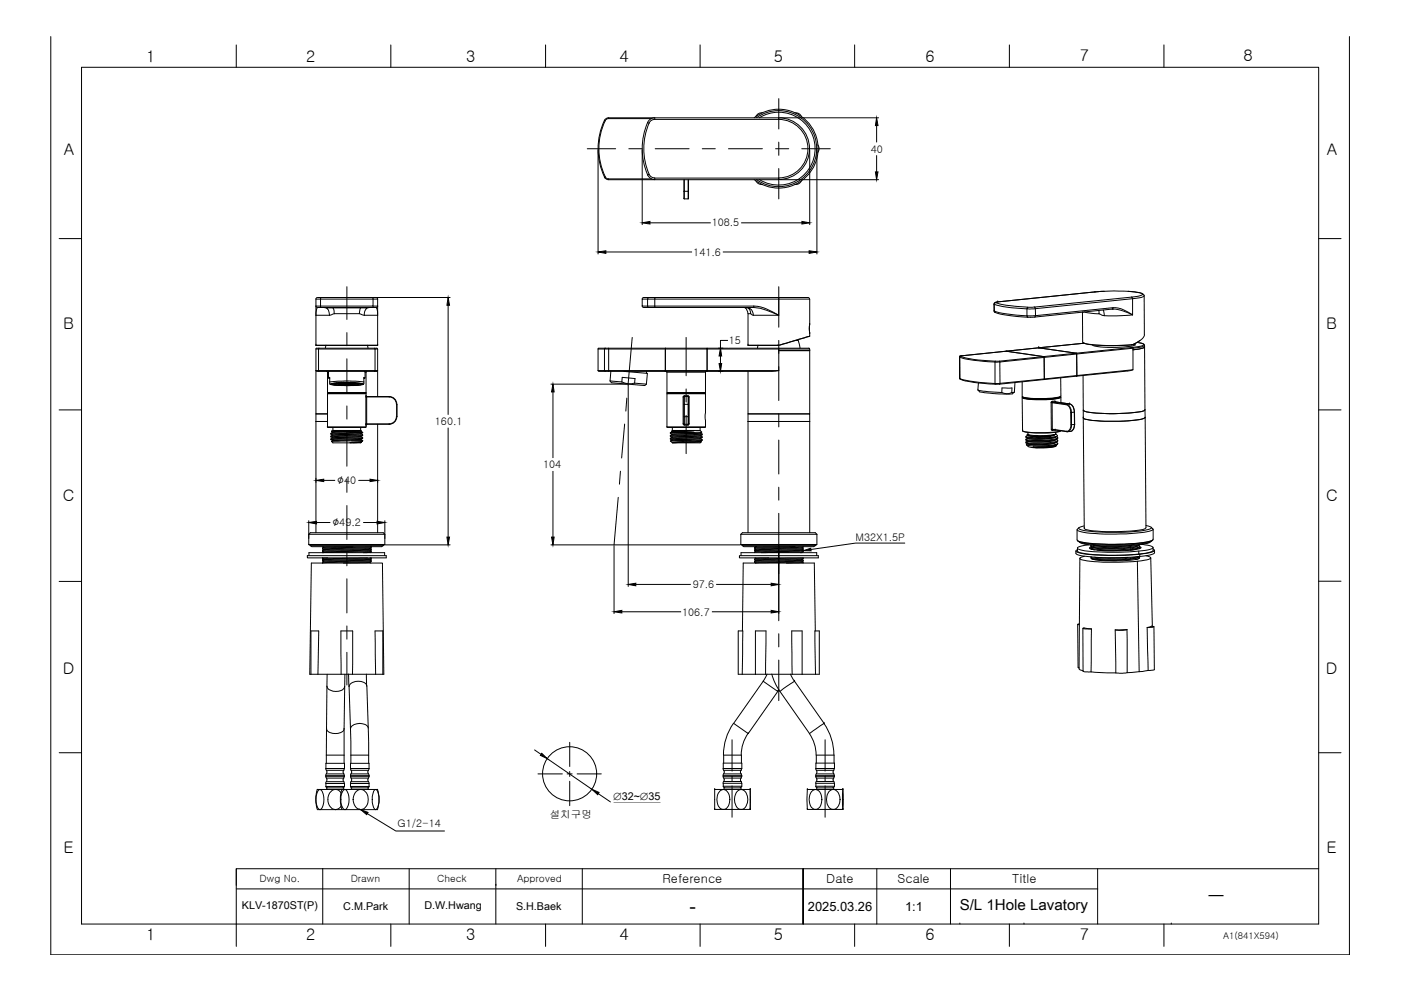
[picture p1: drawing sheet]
<svg xmlns="http://www.w3.org/2000/svg" width="297mm" height="210mm" viewBox="0 0 297 210" stroke-linecap="round" stroke-linejoin="round" font-family="sans-serif">
<defs><g id="words">
<text font-size="5.4" x="255.6" y="191.8">-</text>
<text font-size="4.1" x="146.2" y="193.7">-</text>
<g font-size="3.4">
<text x="31" y="13.1">1</text>
<text x="64.9" y="13.1">2</text>
<text x="98.8" y="13.1">3</text>
<text x="131.3" y="13.1">4</text>
<text x="164.1" y="13.1">5</text>
<text x="196.2" y="13.1">6</text>
<text x="228.9" y="13">7</text>
<text x="263.6" y="13">8</text>
<text x="13.5" y="32.9">A</text>
<text x="281.3" y="32.9">A</text>
<text x="13.4" y="69.8">B</text>
<text x="281.2" y="69.8">B</text>
<text x="13.3" y="106.1">C</text>
<text x="281.2" y="106.1">C</text>
<text x="13.3" y="142.9">D</text>
<text x="281.1" y="142.9">D</text>
<text x="13.4" y="180.9">E</text>
<text x="281.3" y="180.9">E</text>
<text x="31" y="199.4">1</text>
<text x="64.9" y="199.4">2</text>
<text x="98.8" y="199.4">3</text>
<text x="131.3" y="199.4">4</text>
<text x="164.1" y="199.4">5</text>
<text x="196.2" y="199.4">6</text>
<text x="228.9" y="199.2">7</text>
</g>
<text font-size="3.2" x="203.5" y="193">S/L 1Hole Lavatory</text>
<g font-size="2.7">
<text x="140.5" y="187.3">Reference</text>
<text x="175.2" y="187.3">Date</text>
<text x="190.3" y="187.3">Scale</text>
<text x="214.6" y="187.3">Title</text>
<text x="171.3" y="193.2">2025.03.26</text>
<text x="191.9" y="193.2">1:1</text>
</g>
<g font-size="2.5">
<text x="71.5" y="102.7">∅</text>
<text x="70.5" y="111.6">∅</text>
</g>
<g font-size="2.3">
<text x="130" y="169.6">∅32~∅35</text>
<text x="51.3" y="192.7">KLV-1870ST(P)</text>
<text x="72.8" y="193">C.M.Park</text>
<text x="90" y="192.7">D.W.Hwang</text>
<text x="109.4" y="193">S.H.Baek</text>
</g>
<g font-size="2.2">
<text x="184.6" y="32.3">40</text>
<text x="150.9" y="48">108.5</text>
<text x="147" y="54.2">141.6</text>
<text x="154.5" y="73">15</text>
<text x="92.2" y="90.1">160.1</text>
<text x="115.2" y="99.3">104</text>
<text x="73" y="102.7">40</text>
<text x="71.9" y="111.6">49.2</text>
<text x="181.4" y="114.7">M32X1.5P</text>
<text x="146.9" y="124.7">97.6</text>
<text x="144.6" y="130.5">106.7</text>
<text x="116.6" y="173.5">설치구멍</text>
<text x="84.3" y="175.3">G1/2-14</text>
</g>
<g font-size="2.1">
<text x="55" y="186.9">Dwg No.</text>
<text x="74.4" y="187.1">Drawn</text>
<text x="92.7" y="187.1">Check</text>
<text x="109.6" y="187">Approved</text>
</g>
<text font-size="2" x="259.3" y="199.1">A1(841X594)</text>
</g></defs>
<!-- layer: 0 -->
<g fill="none" stroke="#000" stroke-width=".21">
<path d="M128.1 37.5l.4 .4 .5 .2M128.3 37.5l.2 .2 .5 .2M128.3 37.4a13.7 13.7 0 0 1 0-11.8h-.1a13.8 13.8 0 0 0 0 11.9h.1M129 25.1l-.5 .3-.2 .2M129 25l-.5 .1-.4 .4M137.3 37.1l.3-.2a1.29 1.29 0 0 0 1.2 .8M137.3 26l.3 .1M137.6 26.1a13.6 13.6 0 0 0 0 10.8M138.1 37.9h-9.1v.2h9.8M138.8 25.3a1.29 1.29 0 0 0-1.2 .8M138.8 25.3v-.3a2 2 0 0 0-1.9 1.9 13.7 13.7 0 0 0 .6 10.5 1.63 1.63 0 0 0 1.3 .7M138.8 37.8v.3"/>
<path d="M138.8 37.8h26.3M138.8 25.3h26.3M145 38.1v4M145.1 38.1v2.5h.8v1.6M145.9 38.1l.1 2.5M146 38.1v4M159.9 25a8.4 8.4 0 0 1 11.3 .8 8.4 8.4 0 0 1 0 11.4 8.4 8.4 0 0 1-11.3 .9M160.3 38.3a1.29 1.29 0 0 0 1.3 .8M160.4 25a8.1 8.1 0 0 1 12.8 6.5 8.1 8.1 0 0 1-12.8 6.6M161 25a7.7 7.7 0 0 1 11.8 6.5 7.7 7.7 0 0 1-11.8 6.6M161.6 23.9a1.29 1.29 0 0 0-1.3 .8M165.1 25.3a6.2 6.2 0 0 1 6.2 6.2 6.2 6.2 0 0 1-6.2 6.2"/>
<path d="M165.1 25a6.5 6.5 0 0 1 6.5 6.5 6.5 6.5 0 0 1-6.5 6.6M165.1 25h-36.1v.1h9.1M165.1 37.8v.3h-26.3M165.1 25v.3M168.5 23.9a1.29 1.29 0 0 1 1.4 .8M169.9 38.3a1.29 1.29 0 0 1-1.4 .8M173.4 30.7a1.29 1.29 0 0 1 0 1.6M145 42.1l.1 .1M145 40.6l.1 1.6M145.1 42.2h.8M146 42.1l-.1 .1M67 78.5l.1 .2"/>
<path d="M67 78.6v9.2h2.4h-2.4v25.1M67 64.9l.3 .3h12.5l.3-.3M67 63.4l.3-.3h12.4l.4 .3M67 73.2h13.1M67 73.2h.1M67 64.9v1.9M67 64.9h1M67 78.6h13.1M67 74h13.1v10.1M67 63.4v1.5M67 66.8v6.4M67 74v4.6"/>
<path d="M67 66.8h2.9M67.2 78.7h12.7M67.3 65.2l-.3 1.6M67.6 73.8h12.3l.1 .2M67.6 73.8h-.5l-.1 .2M67.6 73.8v4.9M68 64.9l.1 .3M68.1 63.1l-.1 .3h-1M68.6 65.2l.7 .2 1.3-.1M69.1 73.2l-.1 .6M69.3 78.7l.1 .2M69.4 65.2l-.1 .2 .3 .3 .3 1.1"/>
<path d="M69.5 65.2v.1M69.7 78.9h-.3v4.3M69.8 78.7l-.1 .1v1.3M70.6 65.2v.1M70.6 65.3l.3 1.2M70.6 65.3h7M70.9 66.5l-1 .3M70.9 66.5h5.3M76.2 66.5l1 .3M76.5 65.2l-.3 1.3M77.2 78.7l.2 .1v1.3M77.2 66.8h2.9"/>
<path d="M77.4 78.9h.2v4.3M77.6 65.2l.1 .2-.3 .6-.2 .8M77.8 78.7l-.2 .2M77.9 73.2l.1 .6M78.5 65.2l-.8 .2-.1-.2M79 63.1l.1 .3M79.1 63.4v1.5h-11.1M79.1 63.4h-11.1v1.5M79.1 63.4h1M79.4 73.8v4.9M79.8 65.3l.2 .6 .1 .9M80 78.5l-.1 .2"/>
<path d="M80.1 64.9h-1l-.1 .3M80.1 64.9v1.9M80.1 73.2h.1M80.1 63.4v1.5M80.1 66.8v6.4M126.8 78.5l.2 .2M126.8 74h1.4M126.8 74v4.6M127 78.7h2M128.2 74v4.6h-1.4M128.3 73.8l-.1 .2M129 73.8v.2h-.8"/>
<path d="M129.5 78.7l-.2 2.1M132.3 78.7l5 .5-.3 2.2M136.2 63.4l.3-.3h34.8l.3 .3M136.2 64.9l.3 .3h2.3M137.1 78.7l-.1 .5M137.3 64.9v-1.5h1.5v1.8M137.3 64.9l.3 .3M137.3 64.9h22.5M137.6 63.1l-.3 .3h-1.1v1.5h1.1M138.8 63.1v.3h26.3M141.1 73.8v4.9h-12.1M141.1 73.8h8.8v.2"/>
<path d="M141.1 73.8h-14.1l-.2 .2M141.1 73.8v4.9h22.6l1.4-.1M141.2 78.7l.2 .2M141.4 78.9h8.2v4.3h-8.2zM149.7 78.7l-.1 .2M149.9 74v4.6h15.2M149.9 78.6h-21.7l.1 .1M149.9 74v4.7M149.9 74h-20.9v4.7M157.9 65.2h.1M158 65.2l.4 .6 .2 .7M158 65.3h.8"/>
<path d="M158.6 65.2l.4 .5 .1 .8M158.6 73.2h.1M158.6 73.2h6.3M158.6 65.2a1.48 1.48 0 0 1 1.1 1.6M158.7 65.2h.1M158.7 65.2l.2 .2-.2-.1M159.1 66.5h-.5v6.7M159.1 66.5l.6 .3M159.8 64.9v.3h-21M159.8 64.9h.7a11.3 11.3 0 0 1 4.6 1.9l-3.9-1.4-1.4-.2M160.7 73.2l-.1 .6M164.9 73.2h.1"/>
<path d="M165.1 63.4v3.4h-5.4M165.1 73.8v.5M165.1 63.4h6.6v5.2M165.1 74.3h6.6M165.1 63.1v.3M165.1 74.3v4.3M168.7 72.2h.5M169.2 72.1l.4 1.7M171.5 73.8l.1 .2M171.5 73.8h-21.6v.2h21.8v.3M171.7 74.3v13.5h-13.1v-9.1M171.7 68.6v2.1z"/>
<path d="M171.7 71.2l-6.6 2h-6.5M171.7 71.2l-6.8 2M171.7 70.7v.5M203.5 75.7h.1M203.6 75.5a22.4 22.4 0 0 0 7.4 1.1M203.6 75.5l-.1 .1a20.9 20.9 0 0 0 7.5 1.2M203.9 75.4l-.4 .1v.2M203.9 75.4h.1M203.9 75.4l-.3 .1M210.7 65.9l.1 .1M210.7 65.9l.3 .4M210.7 64.5l.1 1.5"/>
<path d="M210.7 64.5v1.4M210.8 66a26.4 26.4 0 0 0 6.9 1M210.8 66l.2 .3M211 76.8v4.5M211 76.6v.2M211 76.6h.9M211 66.3a27.3 27.3 0 0 0 6.9 1M211.1 64.2l-.3 .2a14.5 14.5 0 0 0 5.7 1l1.2 .1v1.5M211.6 64h.1M211.6 64l-.5 .1a21.6 21.6 0 0 0 6.8 1.1M211.6 64l-.3 .1a.45 .45 0 0 0-.6 .4M211.9 76.6l.1 .2h-1"/>
<path d="M213.3 74.5h.1M213.3 74.5l7.9 1.1M213.3 74.5l-9.4 .9M217.7 67l.2 .3M219.3 65.1l-1.4 .1M219.3 65.1l.2 .3-1.2 .1h-.6l.2-.3M219.4 67.2l-1.5 .1M219.6 66.9l-1.9 .1M219.6 66.9l-.2 .3M220.2 73.7l-16.3 1.7M220.2 73.7l9.6-.9-9.6 .9 8 1.2M220.2 73.7h.1"/>
<path d="M220.2 73.7l-6.9 .8M220.2 73.7l8 1.2M221.2 75.6l.2 .2M221.2 75.6l-9.3 1M221.4 75.8l-9.4 1v4.5M221.4 75.8v4.5M228.2 74.9l.1 .2M228.2 79.8l-16.3 1.6M228.3 75.1l-6.9 .7M228.3 75.1v4.5M228.3 79.6l-.1 .2M228.3 79.6l-6.9 .7"/>
<path d="M229.5 66.3v6.2a8.5 8.5 0 0 0 4.6 .7l5.9-.1M229.5 66.3h.1M229.5 66.2v.1M229.6 72.6a16.7 16.7 0 0 0 6.7 .7l3.7-.2M229.6 66.2l-.1 .1M229.6 79.6l.1 7.4M231.7 73.1v.1a21.7 21.7 0 0 0 8.9 0M232.2 61.9l.6-.1a30.4 30.4 0 0 1 9.3 .4l.1 .2a.97 .97 0 0 1-.9 .4l-1.4 .2M232.2 61.9l-20.6 2.1M232.9 65.8l.2 .7-3.3-.4M233.1 66.5l1 .4M233.9 65.7l.2 1.2"/>
<path d="M234.2 61.8l-2 .1M235.8 65.5l1.7 .2 2.6 1.1M235.8 65.5l-16.4 1.7M235.8 65.5h.3M236 65.2l-.2 .3M236 65.2h.5a6.7 6.7 0 0 1 3.6 1.6M236 65.2l-16.4 1.7M239.2 61.8l2.3 .2 .7 .2 .4 .5M239.9 63l.2 .3M239.9 63l-20.6 2.1M240 73.1h.1M240.1 73.7l-18.9 1.9"/>
<path d="M240.1 66.8l-3.3 .2-2.7-.1M240.1 63.3l-20.6 2.1 .1 1.5M240.1 63.3v3.5M240.2 74.2v4.2l-11.9 1.2M240.2 78.4l-1.1 .3-10.9 1.1M240.2 73.8l-11.9 1.3M240.2 73.8v.4M240.3 73l-.3 .1M240.6 73v.2M240.6 72.9v.3M241.1 72.6l1.2 .3 .2 .2-.7 .3-1.7 .3 .1 .1M241.6 72.7l.7 .2 .4 .3-.7 .4-1.8 .2"/>
<path d="M241.7 72.2l-1.4 .8M242.6 62.7l-.7 .4-1.8 .2M242.6 62.7v8.5l-.7 .9-1.6 .9M242.7 73.5l-.3 .3-2.2 .4M242.7 73.5l.1 13.4M242.7 73.2v.3M67 89.4h2.4M69.4 90.5l.1 .1M69.4 83.5h8.2M69.4 83.2h8.2M69.4 83.5v7h8.2v-.4M69.5 90.6h8"/>
<path d="M69.8 83.4h7.5M69.8 83.4h.1M69.8 83.3v.1M69.9 80.3l-.2-.2 .2-.1v1M69.9 81l3.3-.2 3.9 .2M69.9 81l.1 .5M70 81.4a22.7 22.7 0 0 1 7.1 0 19.8 19.8 0 0 1-7.1 0zM70.2 91.9v.1M70.2 92.5v.1M70.2 92l.3 .2M70.2 92.6l.3 .2M70.2 93.2l.3 .2"/>
<path d="M70.2 81.4a19.9 19.9 0 0 1 6.6 0 17.3 17.3 0 0 1-6.6 0zM70.3 93.6l.3 .3h5.9l.1-.1-1.7 .1 1.6-.2M70.3 81.4h.1M70.3 91.5h.1M70.3 81.4a16.9 16.9 0 0 1 6.5 .1 19.1 19.1 0 0 1-6.5-.1zM70.3 91.5l.2 .2M70.5 92.2l-.3 .3 6.4-.3h.3v.1M70.5 91.7l-.3 .2 5-.2M70.5 91.7h.1M70.5 92.2v.1M70.5 92.8v.1M70.5 93.4v.1"/>
<path d="M70.5 92.8l-.3 .4M70.5 93.4l-.2 .2M70.6 90.6v.7l-.3 .2M70.6 91.3h5.9M71 81.4a17.1 17.1 0 0 1 5.1 0 16.1 16.1 0 0 1-5.2 0zM71.2 81.4l1.8 .1 2.9-.1M71.4 81.3h.1M71.6 81.3l.3 .1zM71.6 81.3h.1h-.3M71.6 81.3v.1M71.6 81.3h.3M71.7 81.3h.1"/>
<path d="M71.8 81.4h.4zM71.8 81.3v.1M71.9 81.3h.1zM71.9 81.3h.3zM71.9 81.3h.1M72 81.4h.4zM72 81.3h.2M72 81.3h.1M72 81.4h.1M72.1 81.4h.1M72.1 81.4h.3zM72.1 81.3h.1"/>
<path d="M72.2 81.3v.1M72.2 81.3h.6zM72.2 81.4h.1M72.2 81.2h.1M72.2 81.2v.1M72.3 81.4h.4zM72.3 81.2h.2M72.3 81.3v.1M72.4 81.2h.1M72.4 81.4h.1M72.4 81.3h.1M72.5 81.3h.4z"/>
<path d="M72.5 81.2h.1M72.5 81.4h.4zM72.6 81.4h.1M72.6 81.2v.1M72.6 81.4h.4zM72.7 81.3h.1M72.7 81.4h.1M72.7 81.3h.4zM72.7 81.2v.1M72.8 81.4h.1M72.8 81.3h.1M72.8 81.2h.1"/>
<path d="M72.8 81.4h.4zM72.8 81.2l1.7 .1M72.9 81.2h.1M72.9 81.3v.1M72.9 81.3h.4zM73 81.3l-.1 .1M73 81.3v.1M73 81.4h.4zM73.1 81.3h.1M73.1 81.2h.3M73.1 81.4h.1M73.2 81.4h.3z"/>
<path d="M73.2 81.3l-.1 .1M73.2 81.4h.1M73.2 81.2h.1M73.3 81.3h.1M73.3 81.3l.2 .1M73.3 81.4h.1M73.3 81.2h.4zM73.4 81.2h.1M73.4 81.2l.1 .1M73.4 81.4h.4zM73.4 81.3h-.1M73.4 81.4h.1"/>
<path d="M73.4 81.2v.1M73.5 83.3v.1M73.5 81.4h2.1M73.6 81.4h.4zM73.6 81.3h.1M73.6 81.4h.1M73.7 81.2h.1M73.7 81.2h.2M73.7 81.3h.1M73.8 81.4h.1M73.8 81.4h.3M73.8 81.3h.1"/>
<path d="M73.8 81.3h1.1M73.8 81.3l-.3 .1M73.9 81.2l.4 .1zM73.9 81.4h.1M73.9 81.2h.1M74 81.4h.1M74 81.4h.8M74 81.3l.1 .1M74.1 81.3v.1M74.1 81.4h.1M74.2 81.4h.1M74.1 81.2v.1"/>
<path d="M74.2 81.4h.2M74.2 81.3h-.1M74.2 81.2h.4M74.3 81.2h.1M74.3 81.3v.1M74.4 81.3h.1M74.4 81.3h.4zM74.4 81.2h.1M74.5 81.2v.1M74.5 81.4h.1M74.6 81.3h.1M74.6 81.3l-.2 .1"/>
<path d="M74.6 93.5l-4.3 .1M74.6 93.5h2.3M74.6 81.3l-.3 .1M74.6 81.2v.2M74.6 81.3h.3M74.7 81.4h.1M74.7 81.4h.3M74.8 81.2h.1M74.8 81.3v.1M74.8 81.4h.1M74.8 81.3l.1 .1M74.9 81.3h.5"/>
<path d="M74.9 81.3h.2M74.9 81.3h.1M75 81.4h.1M75 81.3h.1M75 81.3h.2M75.1 81.4h-.1M75.1 81.3h.1M75.1 81.3h.6l-.1 .1M75.2 81.4h.1M75.2 81.3h.1M75.2 91.7h1.7M75.3 81.4h.1"/>
<path d="M75.5 81.3h.1M75.6 81.3v.1M76.5 91.3l.1 .1-6.3 .1M76.5 90.6v.7M76.5 93.2l-6 .2M76.5 92.6l-6 .2M76.5 91.9l-6 .3M76.5 91.4l-6 .3M76.5 92.5l-6 .3M76.5 93.1l-6 .3M76.5 92.5v.1M76.5 93.1v.1"/>
<path d="M76.5 93.7l.1 .1M76.5 91.4h.1M76.5 92.6l.4 .2M76.5 93.2l.4 .2M76.5 91.9l.4 .3M76.6 91.4l-1.4 .3M76.6 91.4l.3 .3M76.8 81.4h.1M76.8 93.6l-2.6 .3 2.3-.2M76.8 93.6l-.3 .1M76.9 91.7l-6.7 .3M76.9 92.3l-6.7 .3"/>
<path d="M76.9 92.9l-6.7 .3M76.9 93.4l-2.3 .1M76.9 92.9v-.1h-.3l-6.4 .2M76.9 91.7h.1M76.9 93.4v.1M76.9 93.5l-.1 .1M76.9 91.7l-.4 .2M76.9 92.3l-.4 .2M76.9 92.9l-.4 .2M77.1 80.3l.3-.2-.3-.1v1M77.1 81v.5M77.2 83.3l.1 .1"/>
<path d="M77.3 83.4h.1M77.6 89.9v.2M77.6 89.9h4.9l-4.7 .1M77.6 84.2v5.7M77.6 83.9l.2 .1M77.6 90.1h.1M77.6 83.5v.4M77.6 90.5l-.1 .1M77.6 83.9l.2 .2M77.6 83.9v.3M77.8 90l-.2 .1M77.8 84.1v5.9"/>
<path d="M77.8 84.1l4.7 .1h-4.9M80.1 90v22.9M82.5 84.1a1.63 1.63 0 0 1 1.6 1.6M82.5 84.2a1.54 1.54 0 0 1 1.5 1.5M84 88.3a1.54 1.54 0 0 1-1.5 1.6M84.1 85.7l.1 2.6zM84.1 88.3a1.63 1.63 0 0 1-1.6 1.7M129.3 80.8l.3 .4 7.1 .5 .3-.3M129.3 80.8l2.5 .2M131.8 81a3.8 3.8 0 0 0 2.7 .2M131.8 81l.1-1 2.7 .3-.1 .9M134.5 81.2l2.5 .2"/>
<path d="M141.4 90.5l.1 .1M141.4 83.5v7h8.2v-7M141.4 83.2h8.2M141.4 83.5h8.2M141.5 90.6h8M141.8 83.3l-.1 .1M142.1 92.3v.2M142.1 92.9v.2M142.1 92.5l.4 .2M142.1 91.9l.4 .2M142.1 93.1l.4 .2M142.2 93.5l.4 .4h5.8l.2-.2"/>
<path d="M142.3 93.5h4.2M142.4 91.4l.1 .1M142.5 92.7h.1M142.5 93.3h.1M142.5 93.3l-.4 .2h.2M142.5 92.7l-.4 .2M142.5 91.5l-.4 .2M142.5 92.1l-.4 .2M142.6 91.3h5.8M142.6 91.3l-.2 .1M142.6 90.6v.7M142.6 91.7h-.5"/>
<path d="M142.6 91.7h4.5M144.8 89.9l.3 .2M144.8 84.2h.2v5.7h-.2M144.8 84.2v5.7M145 89.9l.1 .1M145 85.7h1M145 88.3h1M145.1 84l-.1 .1M145.1 83.9v.2M145.1 90v.1M145.1 83.9l-.3 .3M145.1 84.1h.8"/>
<path d="M145.1 90.1h.8M145.1 83.9h.8M145.1 84.1v5.9M145.1 90h.8M145.9 83.9v.2M145.9 83.9l.2 .3M145.9 84l.1 .1M145.9 90v.1M145.9 84.1v5.9M146 89.9l-.1 .1M146.1 89.9l-.2 .2M146.1 84.2h-.1v5.7h.1"/>
<path d="M146.1 84.2v5.7M146.5 93.5l-3.9 .4 5.9-.3M146.5 91.3l-4.1 .1M146.5 91.3l-4 .2M146.5 91.3h.7M147.1 91.7l-4.7 .2h-.3v-.2M147.2 91.3l-4.6 .4M147.2 91.3l-4.7 .2M148.4 91.3l.3 .4h-1.6M148.4 90.6v.7M148.5 91.8h.1M148.5 92.4h.1"/>
<path d="M148.5 93h.1M148.5 93.6h.1M148.5 91.8l-6 .3M148.5 92.4l-6 .3M148.5 93l-6 .3M148.5 93.6l-5.7 .3 5.8-.2M148.5 92.4l.4 .2M148.5 93.6l.1 .1M148.5 93l.4 .2M148.5 91.8l.4 .2M148.6 93.7h.1M148.8 91.7l-.3 .1"/>
<path d="M148.8 92.2l-6.7 .3M148.8 92.8l-6.7 .3M148.8 93.4l-2.3 .1M148.9 93.2l-6.6 .3M148.9 92.6l-6.8 .3M148.9 92l-6.8 .3M148.9 92v.2M148.9 92.6v.2M148.9 93.2v.2M148.9 92.8l-.4 .2M148.9 93.4l-.4 .2M148.9 92.2l-.4 .2"/>
<path d="M149.2 83.3v.1M149.2 83.4h-7.5M149.2 83.4h.1M149.6 90.5l-.1 .1M158.6 89.4h13.1zM171.7 89.4v-1.6h-13.1v25.1M171.7 89.4v23.5M203.5 80.2v-4.5v4.6M203.5 80.2l1.2 .6M203.5 80.2v.1M203.5 80.3l.1 .1M203.5 80.3a26.4 26.4 0 0 0 7.5 1"/>
<path d="M204.7 80.8l5 .6h1.3v-.1M207.4 82.7a2.09 2.09 0 0 0 1.9 .6l4.7 .3a.9 .9 0 0 0 1-.5M207.4 81.2v1.5l2.2 .4 2.8 .1M211 81.4h.9M212 81.3l-.1 .1M212 81.3h-1M212.4 83.2v-.9h2.2l-.1 .9M212.4 83.2a2.33 2.33 0 0 0 2.1 0M215.2 81.1l-.1 2-.6 .1M216.7 84.3l.1 7M216.8 91.3h.1M216.8 91.3a17.2 17.2 0 0 0 7.4 .2l.6-.1"/>
<path d="M216.8 91.3l.3 .2M216.8 84.2v.1a18.2 18.2 0 0 0 8-.1h.1a18.2 18.2 0 0 1-8.2 .1l.1-.1M217 84.3h.1M217.1 84.3v.1M217.3 84.4l.6 .1M217.5 92.5v.2a15.8 15.8 0 0 0 6.5-.2M217.6 94.3a3.6 3.6 0 0 0 3 .7h.6a4.3 4.3 0 0 0 2.8-.5M217.7 92.2l.1 .1a15.2 15.2 0 0 0 5.6-.1M217.9 92.3l-.3 .3 2.1 .2M217.9 84.5h.1M217.9 94.1h.1M217.9 93.5h.1"/>
<path d="M217.9 92.9h.1M217.9 92.3h.1M217.9 94.1l-.3 .2 1.5 .3M217.9 92.3a12.5 12.5 0 0 0 5.8-.2l-1.5 .5-2.5 .2M217.9 91.7v.3M217.9 92l-.1 .2M219 94.9h.7M221.4 80.3l-.1 .2M221.4 80.3l-9.4 1M222.9 85.4h.2M222.9 85.4v5.6M222.9 91h.2"/>
<path d="M222.9 91l.2 .3M223.1 85.1l.1 .2M223.1 85.1l-.2 .3M223.1 85.4l2.9 .4M223.1 85.4v5.6M223.1 91l.1 .1M223.1 91l3 .4M223.2 85.3l-.1 .1M223.2 85.3l2.9 .4M223.2 91.1l-.1 .2M223.2 91.1l3 .4M223.4 92.2l-.5 .1a12.5 12.5 0 0 1-5.1 0"/>
<path d="M223.7 85l.1 .2M223.7 94.4l-1.5 .2h-3.1M223.7 94.4l-1.6 .3-3.1 .2M223.7 85l-.6 .1M223.7 91.2h.1M223.7 91.2l-.6 .1M223.7 92.1l-.3 .1M223.8 92.7a17.3 17.3 0 0 1-5.9 .3l-.3-.2M223.8 85.2l3 .4M223.8 85.2l-.6 .1M223.8 91.7v.3a12.7 12.7 0 0 1-5.8 .1l-.1-.1M223.8 91.9l.4 .5-.2 .1"/>
<path d="M223.9 94.4l-1.5 .4-2.7 .1M223.9 93.8a13.2 13.2 0 0 1-6 .3M223.9 93.2a13.2 13.2 0 0 1-6 .4v-.1M223.9 92.6a13.2 13.2 0 0 1-6 .4v-.1M224 93.8l.3 .2a5.3 5.3 0 0 1-3.3 .5l-1.9 .1M224 93.2l.3 .2a5.8 5.8 0 0 1-3.2 .5l-2.1 .1-1.5-.3 .4-.2M224 92.6l.3 .2a6.2 6.2 0 0 1-3.3 .6h-2.1l-1.4-.2 .4-.3M224 94.4l-.1 .1a11.5 11.5 0 0 1-4.2 .4M224 92.5l-1.8 .3h-2.5M224.1 93.1a11.4 11.4 0 0 1-5.8 .5l-.7-.3M224.1 93.6a7.4 7.4 0 0 1-4.3 .7l-1.7-.1-.5-.3M224.1 94.2l-.3 .2a12.4 12.4 0 0 1-4.8 .5"/>
<path d="M224.1 92.5l-.4 .2M224.3 92.8l-.1 .2a17.1 17.1 0 0 1-6.6 .3l-.1-.2M224.3 93.4l-.1 .2a17.1 17.1 0 0 1-6.6 .3l-.1-.2M224.3 94l-.2 .3-.4 .1M224.3 84.3l-2.9 .3-3.5-.1M224.6 84.2v.1M224.7 91.5a22.4 22.4 0 0 1-7.6 0M224.7 84.2a18.2 18.2 0 0 1-7.5 .2l-.3-.2M224.9 84l-.1 .2a19.6 19.6 0 0 1-8 0v-.1M224.9 80.1v3.9a18.4 18.4 0 0 1-8.1 .2l-.1-3.3M224.9 91.4l-.2 .1M224.9 84.2v1.1"/>
<path d="M226 85.8a1.93 1.93 0 0 1 1.1 1.7h.1M226.1 91.4l.1 .1M226.1 85.7l-.1 .1M226.1 85.7a1.82 1.82 0 0 1 1.1 1.8M226.8 85.6h.1M226.8 85.6a1.61 1.61 0 0 1 1 1.8M226.8 85.6l.4 .2 .3 .4 .3 1.2M226.8 85.6l-.7 .1M227 87.5v2.5M227.2 90a1.17 1.17 0 0 1-1 1.5M227.2 90h-.2a1.14 1.14 0 0 1-.9 1.4M227.2 87.5v2.5"/>
<path d="M227.8 87.4l-.6 .1M227.8 87.4v2.6M227.8 87.4h.1M227.8 90a1.33 1.33 0 0 1-1.5 1.5M227.8 87.4l.1 2.6M227.8 90h-.6M227.8 90h.1M227.9 90a1.38 1.38 0 0 1-.9 1.4M229.7 88.6h.1M229.7 88.6l.2 23.4M229.7 87v1.6M242.8 86.9a1.41 1.41 0 0 1-1.3 .4l-1.4 .2a36.3 36.3 0 0 1-10.1-.3l-.3-.2"/>
<path d="M242.8 86.9v1.6M242.8 88.5l-.1 .1a24.5 24.5 0 0 1-8.3 .7l-3.4-.2-1-.2-.3-.3M242.8 88.5l-.1 .1a24.1 24.1 0 0 1-8.5 .7l-2.6-.1-1.6-.3-.3-.3M242.8 88.5l.1 23.5a14.7 14.7 0 0 1-5.2 .7 25.3 25.3 0 0 1-7.7-.6l-.1-.1M65.2 117.8h16.7v.5h-16.7zM65.5 113.3l.3-.4h15.5l.3 .4M65.5 113.3h16.1M65.5 115.4h16.1M65.5 113.3v2.1M65.5 117.8v-.6h16v.6M65.8 115.5v.2h15.5v-.2M65.9 115.7l.2 .2"/>
<path d="M66 119.4h15.1l.3 23.6h-15.7zM66.1 115.9h14.9M68.4 118.8h.1M68.4 116.4h.1M68.4 116.9h.1M68.4 116.2v.2M68.4 116.7v.2M68.4 118.3l.2 .2M68.4 118.7v.1M68.4 119.2v.1M68.4 118.8l.2 .2M68.4 119.3l.1 .1"/>
<path d="M68.4 119.3h.1M68.4 116.4l.2 .1M68.4 116.9l.2 .1M68.4 115.9l.2 .1M68.6 116l-.2 .2M68.6 119l-.2 .2M68.6 118.5l-.2 .2M68.6 116.5l-.2 .2M69.4 118.3h-1M74.9 115.9l-6.3 .1M77.1 117.2h1.5M77.9 118.3l-9.3 .2"/>
<path d="M78.4 119.3l-5.6 .1M78.4 118.7l-9.8 .3M78.4 116.8l-9.8 .2M78.4 116.3l-9.8 .2M78.4 118.7l.3 .2M78.4 119.3l.2 .1M78.4 116.8l.3 .1M78.4 116.3l.3 .2M78.5 118.3l.2 .1M78.6 115.9l.1 .1M78.7 116h.1M78.7 116.5h.1"/>
<path d="M78.7 118.9h.1M78.7 118.4h.1M78.7 116.9h.1M78.7 118.6l-10.3 .2M78.7 116.9l-10.3 .3 .2-.2M78.7 119.1l-10.3 .2M78.7 118.4l-10.3 .3M78.7 116l-10.3 .2M78.7 118.9l-10.3 .3M78.7 116.5l-10.3 .2M78.7 116.6l-10.3 .3M78.7 116.1l-10.3 .3"/>
<path d="M78.7 116v.1M78.7 116.5v.1M78.7 116.9v.2M78.7 118.4v.2M78.7 118.9v.2M78.7 119.1l-.3 .2M78.7 118.6l-.3 .1M78.7 116.6l-.3 .2M78.7 116.1l-.3 .2M81.1 115.7l-.2 .2M81.6 113.3v2.1M156.8 117.8h8.3v.5h-8.3z"/>
<path d="M157.1 115.4h16.1M157.1 113.3l.3-.4h15.5l.3 .4M157.1 113.3h16.1M157.1 113.3v2.1M157.4 115.5v.2h15.5v-.2M157.5 115.7l.2 .2M157.7 115.9h14.9M160 116.1v.1M160 116.6v.2M160 117.1v.1M160 118.5v.2M160 119v.2"/>
<path d="M160 118.7l.2 .2M160 119.2l.2 .2M160 116.2l.2 .2M160 116.8l.2 .1M160.1 118.3l.1 .1M160.2 119.4h.1M160.2 118.4l-.2 .1M160.2 118.9l-.2 .1M160.2 116.4l-.2 .2M160.4 115.9l-.4 .2M163 118.3l-2.8 .1M165.1 117.8v-.6h8.1v.6"/>
<path d="M165.1 118.6l-5.1 .1M165.1 119.1l-5.1 .1M165.1 118.4l5.2-.1v.1M165.1 118.9l-5.1 .1M165.1 118.4l-5.1 .1M165.1 116.9l-5.1 .2M165.1 116.1l-5.1 .1M165.1 116.5l-5.1 .1M165.1 116l-5.1 .1M165.1 116.6l-5.1 .2M165.1 117.1l-3.7 .1M165.1 117.8h8.4v.5h-8.4"/>
<path d="M165.1 117.2h-8v.6M165.1 116v.1M165.1 116.5v.1M165.1 116.9v.2M165.1 118.4v.2M165.1 118.9v.2M166.7 119.4h3.6M168.6 115.9l-3.5 .1M170 119.1l-9.8 .3M170 118.6l-9.8 .3M170 117.1l-.3 .1M170 116.7l-8.9 .1-.9 .1-.2 .2"/>
<path d="M170 116.2l-9.8 .2M170 119.1l.3 .2M170 118.6l.3 .2M170 116.7l.3 .1M170 117.1l.1 .1M170 116.2l.3 .1M170.3 118.4l-5.2 .2M170.3 119l-5.2 .1M170.3 118.8l-5.2 .1M170.3 117l-5.2 .1M170.3 116.3l-5.2 .2M170.3 116.8l-5.2 .1"/>
<path d="M170.3 116.5l-5.2 .1M170.3 116l-5.2 .1M170.3 115.9v.1M170.3 116.3v.2M170.3 116.8v.2M170.3 118.8v.2M170.3 119l-.3 .1M170.3 118.4l-.3 .2M170.3 117l-.3 .1M170.3 116l-.3 .2M170.3 116.5l-.3 .2M172.7 115.7l-.2 .2"/>
<path d="M173.2 113.3v2.1h-16.1M228.4 116.5l-.2 .2v.3a23.1 23.1 0 0 0 8 .8l5.5-.3M228.4 116.2v.6a3.9 3.9 0 0 0 2.7 .7l1.9 .1a52.2 52.2 0 0 0 8.4-.1M229 118.4l-.2 23.4 .2 .2 .6 .2M229.9 112h.1M229.9 117.9a.88 .88 0 0 0-.9 .5l.1 .2a37.9 37.9 0 0 0 12 .4M231.3 116.1v.3l.7 .2M231.3 115.7v.1a6.6 6.6 0 0 0 2.9 .4h2.8l2.7-.2M231.3 115.6l.1 .1a23.1 23.1 0 0 0 8.3 .2M231.4 116.4l.1 .1M231.4 115.9l.3 .1M231.4 118.4l.3 .1a25 25 0 0 0 9.5-.3l.3-.1 .1 .1v.2l-.8 .2"/>
<path d="M231.5 116l-.2 .1a6.2 6.2 0 0 0 3.2 .5l5.2-.2M231.7 116.1a27.1 27.1 0 0 0 9.2-.2l.5-.2 .2 .1-.5 .3-1.4 .3M231.7 115.6a28.2 28.2 0 0 0 8.2 .1M232.1 118.2h.2a36.4 36.4 0 0 0 6.9 0M239.7 116.5l-3.7 .3-3.4-.2M239.7 118.3a23.5 23.5 0 0 1-8.3-.1h-.1a5.1 5.1 0 0 0 2.9 .5h2.8l2.7-.2M239.7 115.9v.1M239.7 116.4v.1M239.7 118.3v.2M241.1 119l.4 23.4M241.2 118l-1.5 .3M241.4 115.5l-1.7 .4"/>
<path d="M241.4 116.1l.2 .2M241.4 116.8v.7M241.5 116.1l-.9 .4-.9 .2M241.6 115.9l.3 .2a6.8 6.8 0 0 1-3.6 .7 21.3 21.3 0 0 1-7.3-.6l.4-.3M241.6 118.2v.1a15.5 15.5 0 0 1-6.3 .6l-3-.2-.8-.2-.2-.2M241.6 115.5a2.92 2.92 0 0 1-1.9 .5M241.6 118l-.6 .3-1.3 .2M241.6 115.8v.2a2.92 2.92 0 0 1-1.9 .5M241.7 117.5v.5M242.1 115.4l1.3 .2a1.05 1.05 0 0 1 1 .5l-.1 .2a31.7 31.7 0 0 1-9.4 .8 17.3 17.3 0 0 1-6.5-.8v-.2l.6-.2 1.8-.4M243 111.4l.9 .3 .3 .2a11.5 11.5 0 0 1-5.1 .9l-2.2 .1a24.6 24.6 0 0 1-8.1-.8l-.1-.2 1.1-.4M243 117.8a1.05 1.05 0 0 1 1 .5l-.8 .4-2.1 .3"/>
<path d="M244 114.8a4.2 4.2 0 0 1-2.5 .7 36 36 0 0 1-12.3-.4l-.3-.2M244 118.3l.3 14.5M244.1 111.8l.4 .4-.1 .2a24.6 24.6 0 0 1-7.9 .8 22.5 22.5 0 0 1-8-.7l-.1-.3 .3-.3M244.2 114.7a11.7 11.7 0 0 1-4.9 .8 34.6 34.6 0 0 1-10.5-.6l-.1-.1M244.4 114.5a7.7 7.7 0 0 1-3.9 .8l-3.2 .1a31.8 31.8 0 0 1-8.6-.6l-.3-.2M244.5 112.2l-.1 2.3a15.1 15.1 0 0 1-6 .9h-1.1a27.5 27.5 0 0 1-8.9-.8v-2.2M244.5 116.4l.3 .3a3 3 0 0 1-2.3 .7l-.8 .1M244.5 116.1v.6l-.3 .3-2.8 .5M244.8 116.7l-.1 .6a20 20 0 0 1-7.3 .9 35.6 35.6 0 0 1-9-.6l-.3-.3v-.5M157.4 133.8l.2-14.4h15l.3 14.4M228.5 132.4l.1 9.1 .2 .1M228.8 132.2l-.3 .2 .3 .1"/>
<path d="M229.6 133.2v9.1l1.7 .2M229.6 133.2l1.8 .2zM231.4 133.4l-.1 9.1M236.4 133.6l.2 9.1M238.9 133.5l-2.5 .1M238.9 133.5l-.8 .1h-1.7M238.9 133.5l.1 9.1M243.2 133.1a1.59 1.59 0 0 1 1.5-.2zM243.2 133.1l.2 9.1M244.7 132.9v9.1l-1.3 .2M65.9 143v-9.2h1.7l-.2 9.2M69.2 154.4a1.55 1.55 0 0 0 1.9 1.1l1.1-.2a.89 .89 0 0 0 .8-.8"/>
<path d="M69.3 145.5a2.21 2.21 0 0 0 3.3 .8l.5-.8M69.3 145.5l-.1 14.6M69.4 143l-.1 2.5M72.3 143v-9.2h2.5l-.1 9.2M73 154.5v7.3M73.1 145.5l-.1 9M73.1 143v2.5M73.9 142.9l.1 2.6M74.3 154.5l.1 5.6M74.3 154.5a2.13 2.13 0 0 1 3.1-.9l.5 .3 .2 .5 .1 5.7M77.7 142.9v2.5M77.8 145.5l-.1-.3a2.46 2.46 0 0 0-3.6 .1l.2 9.2"/>
<path d="M77.8 145.5l.3 8.9M79.6 143l-.1-9.2h1.7v9.2M155.5 153.4a11.7 11.7 0 0 0-2.1 6.7M157.4 143l.1-9.2h-1v9.2h17.2v-9.2h-.9l.1 9.2M158.6 155.5l-1 1.9-.3 1.3-.1 1.4M158.6 155.5h.1M160.2 143v-9.2h2.2l-.1 9.2M161.8 144.4l-6.3 9 3.1 2.1M161.8 144.4l3.1 2.2M162.6 142.9l-.8 1.5M163.6 142.9l.6 1.6 1.1 2.1M164.9 146.6h.1"/>
<path d="M164.9 146.6l-6.3 8.9M165.1 146.2l-.2 .4M167.6 142.9l.8 1.5M168 143l-.1-9.2h2.2v9.2M168.5 144.4h.1M168.5 144.4l-3.1 2.2 6.2 8.9 3.1-2.1M168.5 144.4l6.2 9M171.6 155.5l1 1.9 .3 1.3 .1 1.4M174.7 153.4a11.7 11.7 0 0 1 2.1 6.7M174.7 153.4h.1M231.3 142.5l5.3 .2M239 142.6l-.9 .1h-1.5"/>
<path d="M241.5 142.4l-2.5 .2M243.4 142.2l-1.9 .2M67.3 167.4l-.4 1.8 .1 1.2 .3 1.2M67.3 167.4h12.8M67.3 171.7h12.8M67.6 167.5l.2-.1a2.9 2.9 0 0 1 .7 3.3l-.2 .6-.5 .4a2.9 2.9 0 0 1-.6-3.4zM69.1 164.6a1.27 1.27 0 0 1 0 1.5M69.1 162.9a1.27 1.27 0 0 1 0 1.5M69.1 166.7l.3 .3M69.1 164.5h3.9v.1h-3.9zM69.1 161.8h3.9v1.1h-3.9zM69.1 166.1h3.9v.7h-3.9z"/>
<path d="M69.2 160.1h3.8M69.2 160.1v1.7M69.2 165h3.7M69.2 164.1h3.7M69.2 163.3h3.7M69.2 165.7h3.7M69.3 167.4v-.4h3.6v.4M72.4 168.1a1.47 1.47 0 0 0-1.7-.7 1.47 1.47 0 0 0-1.1 1.4 2.16 2.16 0 0 0 1.5 2.9 1.67 1.67 0 0 0 1.3-.8M72.5 167.4l-.3 1.8v1.2l.3 1.2M72.8 167.5l.5-.1a3.4 3.4 0 0 1 0 4.2h-.3a3.4 3.4 0 0 1-.2-4.1zM73 164.6a1.27 1.27 0 0 0 0 1.5M73 162.9a1.27 1.27 0 0 0 0 1.5"/>
<path d="M73 166.7l-.3 .3M74.3 164.6l.1 .4M74.3 162.9l.1 .4M74.3 166.7l.3 .3M74.3 164.6h3.9M74.3 164.6v-.1h3.9v.1M74.3 162.9h3.9M74.3 162.9v-1.1h3.9v1.1M74.3 166.8h3.9M74.3 166.1h3.9M74.3 166.1v.7M74.4 160.1v1.7"/>
<path d="M74.4 160.1h3.8M74.4 165h3.7M74.4 164.1h3.7M74.4 163.3h3.7M74.4 165.7h3.7M74.4 165l.2 .3-.3 .8M74.4 163.3l.2 .4-.3 .7M74.5 167.4v-.4h3.6v.4M75.5 167.9a1.52 1.52 0 0 1 1.7-.3 1.52 1.52 0 0 1 .8 1.6 1.86 1.86 0 0 1-1.9 2.4 2.39 2.39 0 0 1-.6-3.7zM78.1 165l-.1 .3 .2 .8M78.1 163.3l-.1 .4 .2 .7M78.2 160.1v1.7"/>
<path d="M78.2 164.6l-.1 .4M78.2 162.9l-.1 .4M78.2 166.7l-.3 .3M78.2 166.1v.7M79.4 167.5l.4-.1a4 4 0 0 1 0 4.2l-.2 .1a1.03 1.03 0 0 1-.5-1l-.2-1.8zM80 167.4l.4 1.8-.1 1.2-.3 1.2M151.5 167.4h.1M151.5 171.6h.1M151.5 171.6h7.6M151.5 167.4h7.6M151.5 167.4v4.2M152.7 167.6a1.29 1.29 0 0 1 2 1.2 2.06 2.06 0 0 1-1.3 2.8 1.79 1.79 0 0 1-1.4-2.1l.2-1z"/>
<path d="M153.3 164.6l.1 .4M153.3 162.9l.1 .4M153.3 166.7l.4 .3M153.3 166.7h4M153.3 164.5h4v.1h-4zM153.3 161.8h4v1.1h-4zM153.4 165.7l-.1 .4M153.4 161.8v-1.7h3.8v1.7M153.4 165l.2 .3-.2 .4M153.4 163.3l.2 .4-.3 .7M153.5 165.7h3.7M153.5 165h3.7"/>
<path d="M153.5 164.1h3.7M153.5 163.3h3.7M153.5 167.4v-.4h3.6v.4M156.2 167.9a1.18 1.18 0 0 1 1.3-.4 1.18 1.18 0 0 1 .8 1 2.56 2.56 0 0 1-.8 3.1 1.4 1.4 0 0 1-1.7-1.4 2.86 2.86 0 0 1 .4-2.3zM157.2 164.6a1.21 1.21 0 0 0 0 1.5M157.2 162.9a1.27 1.27 0 0 0 0 1.5M157.2 166.7l-.3 .3M157.3 166.1h-4v.6M157.3 166.1v.6M159.1 171.6h.1M159.1 167.4h.1M159.1 167.4v4.2"/>
<path d="M171.2 167.4h.1M171.2 171.6h.1M171.2 167.4v4.2M171.2 171.6h7.5M171.2 167.4h7.5M172 167.9a1.15 1.15 0 0 1 1.3-.4 1.15 1.15 0 0 1 .8 1 2.56 2.56 0 0 1-.9 3.1 1.4 1.4 0 0 1-1.6-1.4 3.1 3.1 0 0 1 .4-2.3zM172.9 164.6a1.21 1.21 0 0 1 0 1.5M172.9 162.9a1.27 1.27 0 0 1 0 1.5M172.9 166.7l.4 .3M173 166.1h3.9v.6h-3.9zM173 164.5h3.9v.1h-3.9zM173 161.8h3.9v1.1h-3.9z"/>
<path d="M173.1 161.8v-1.7h3.7v1.7M173.1 165.7h3.7M173.1 165h3.7M173.1 164.1h3.7M173.1 163.3h3.7M173.2 167.4v-.4h3.6v.4M175.7 167.9a1.21 1.21 0 0 1 1.3-.5 1.21 1.21 0 0 1 .9 1.1 2.45 2.45 0 0 1-.9 3.1 1.68 1.68 0 0 1-1.8-2.1l.2-1zM176.9 164.6a1.21 1.21 0 0 0 0 1.5M176.9 162.9a1.27 1.27 0 0 0 0 1.5M176.9 166.7l-.3 .3M178.7 171.6h.1M178.7 167.4h.1"/>
<path d="M178.7 167.4v4.2"/>
<circle cx="120.8" cy="164.1" r="5.7"/>
</g>
<!-- layer: CENTER -->
<g fill="none" stroke="#000" stroke-width=".21">
<path d="M124.5 31.5h6M133.3 31.5h2.8M138.9 31.5h7.2M148.9 31.5h2.8M154.4 31.5h7.2M164.4 31.5h2.8M165.1 20.9v6.4M165.1 30.1v2.8M165.1 35.7v6.5M170 31.5h6M73.5 60.8v6.9M73.5 70.5v2.8"/>
<path d="M73.5 76.1v7.2M134 71.5l-.8 10.1M145.5 71.5v8.2M165.1 60.8v8.6M165.1 72.2v2.7M165.1 77.7v7.2M73.5 86.1v2.8M73.5 91.7v7.1M131.5 99.9l-.2 2.8M132.4 89.9l-.6 7.2M132.9 84.4l-.2 2.8M145.5 82.5v2.8"/>
<path d="M145.5 88.1v8.1M165.1 87.7v2.8M165.1 93.3v7.2M73.5 101.6v2.8M73.5 107.2v7.2M73.5 117.2v2.8M131.1 105.5l-.9 10M165.1 103.3v2.7M165.1 108.8v7.2M165.1 118.8v2.8M73.5 122.7v7.3M73.5 132.7v2.8"/>
<path d="M73.5 138.3v6.9M165.1 124.4v7.2M165.1 134.4v2.8M165.1 140v8.5M120.8 157.4v5.1M155.2 156.8v6.7M174.9 156.8v6.7M114.1 164.1h5.1M120.2 164.1h1.1M120.8 163.6v1M120.8 165.7v5.1M122.4 164.1h5.1"/>
<path d="M155.2 164.5v1.1M155.2 166.6v6.7M174.9 164.5v1.1M174.9 166.6v6.7"/>
</g>
<!-- layer: DIM_ -->
<g fill="#000" stroke="#000" stroke-width=".21">
<path d="M185.6 36.4h.6l-.3 1.7zM185.9 25l.3 1.6h-.6zM126.8 53.4l1.7-.2v.5zM136.2 47.2l1.6-.3v.6zM170 46.9l1.7 .3-1.7 .3zM171.5 53.2l1.7 .2-1.7 .3zM95 63.1l.3 1.6h-.5zM152.5 77.1h.5l-.2 1.6zM152.8 73.8l.2 1.7h-.5zM117.2 81.4l.3 1.7h-.6zM65.5 110.8l1.6-.3v.6zM67 101.9l1.6-.3v.5z"/>
<path d="M78.5 101.6l1.6 .3-1.6 .2zM79.9 110.5l1.7 .3-1.7 .3zM94.8 113.9h.5l-.3 1.6zM116.9 113.9h.6l-.3 1.6zM170.3 116.8l1.6-.6 .1 .6zM130.2 129.7l1.6-.3v.6zM133.2 123.9l1.6-.2v.5zM163.5 129.4l1.6 .3-1.6 .3zM163.5 123.7l1.6 .2-1.6 .3zM114.9 159.7l1.1 1.2-1.4-.8zM76.5 171.7l1.5 .6-.3 .4zM125.5 167.3l1.5 .7-.3 .5z"/>
</g>
<g fill="none" stroke="#000" stroke-width=".21">
<path d="M126.8 31.8v22M136.2 31.8v15.8M165.3 38.1h21M165.3 25h21M171.7 31.8v15.8M173.2 31.8v22M185.9 26.6v3.6M185.9 32.9v3.5M128.5 53.4h18.3M137.8 47.2h12.9M153.2 53.4h18.3M157.1 47.2h12.9"/>
<path d="M73.7 63.1h21.7M95 64.7v23.3M152.3 78.7h1M152.3 73.8h1M152.8 75.5v1.6M154.4 72.2h-1.6v1.6M95 90.6v23.3M116.8 81.4h16.2M117.2 83.1v14.1M117.2 99.8v14.1M133.2 81.6v42.7M65.5 110.4v3.8"/>
<path d="M67 101.4v.9M67.1 110.8h2.9M68.6 101.9h2.4M76 101.9h2.5M77.1 110.8h2.8M80.1 101.7v.6M81.6 110.4v3.8M81.7 115.5h13.7M116.8 115.5h40.1M130.2 115.7v14.4M165.1 115.7v14.4M191.8 115.1h-10.4l-9.5 1.4"/>
<path d="M131.8 129.7h12.7M134.8 123.9h11.7M150.9 129.7h12.6M151.8 123.9h11.7M113.3 159l1.4 .9M77.9 172.5l6 3.7h10.3M116 160.9l9.5 6.4M126.8 168.3l2.8 1.8h10.4"/>
</g>
<g fill="#fff" stroke="#fff" stroke-width=".21">
<path d="M92.1 88.1v2.5l5.8-2.5zM92.1 90.6l5.8-2.5v2.5z"/>
<path d="M70.2 109.6v2.5l6.6-2.5zM70.2 112.1l6.6-2.5v2.5z"/>
<path d="M71.3 100.6v2.5l4.5-2.5zM71.3 103.1l4.5-2.5v2.5z"/>
<path d="M115.1 97.2v2.5l4.3-2.5zM115.1 99.7l4.3-2.5v2.5z"/>
<path d="M144.5 128.4v2.5l6.3-2.5zM144.5 130.9l6.3-2.5v2.5z"/>
<path d="M146.6 122.7v2.5l5.1-2.5zM146.6 125.2l5.1-2.5v2.5z"/>
<path d="M154.4 71v2.4l3-2.4zM154.4 73.4l3-2.4v2.4z"/>
<path d="M146.9 52.2v2.5l6.2-2.5zM146.9 54.7l6.2-2.5v2.5z"/>
<path d="M150.8 46v2.5l6.2-2.5zM150.8 48.5l6.2-2.5v2.5z"/>
<path d="M184.3 30.3v2.5l3.2-2.5zM184.3 32.8l3.2-2.5v2.5z"/>
<path d="M129.7 167.6v2.5l10.7-2.5zM129.7 170.1l10.7-2.5v2.5z"/>
</g>
<!-- layer: FORM -->
<g fill="none" stroke="#000" stroke-width=".21">
<path d="M10.8 7.7v194.7h275.3v-194.7M17.3 14.3h262.3v181.6h-262.3zM50.1 9.5v4.8M82.9 9.5v4.8M115.7 9.5v4.8M148.4 9.5v4.8M181.2 9.5v4.8M214 9.5v4.8M246.8 9.5v4.8M12.5 50.6h4.8M279.6 50.6h4.7M12.5 86.9h4.8"/>
<path d="M279.6 86.9h4.7M12.5 123.3h4.8M279.6 123.2h4.7M12.5 159.6h4.8M279.6 159.6h4.7M50.1 184.2v3.5M50.1 188.5h182.6M68.4 184.2h-18.3v16.5M68.4 184.2h211.2M68.4 184.2v11.7M82.9 195.9v4.8M86.8 184.2v11.7"/>
<path d="M105.1 184.2v11.7M115.7 195.9v4.8M123.5 184.2v11.7M148.4 195.9v4.8M170.3 184.2v11.7v-11.7M170.3 184.2v11.7M181.2 195.9v4.8M185.9 184.2v11.7M201.5 184.2v11.7M203.5 195.9h.1M214 195.9v4.8M217.1 195.9h.1"/>
<path d="M232.7 184.2v11.7M246.8 195.9v4.8M248.3 195.9h.1"/>
</g>
<!-- layer: TEXT -->
<path d="M105.1 187.7h.1" fill="none" stroke="#000" stroke-width=".25"/>
<use href="#words"/>
</svg>
